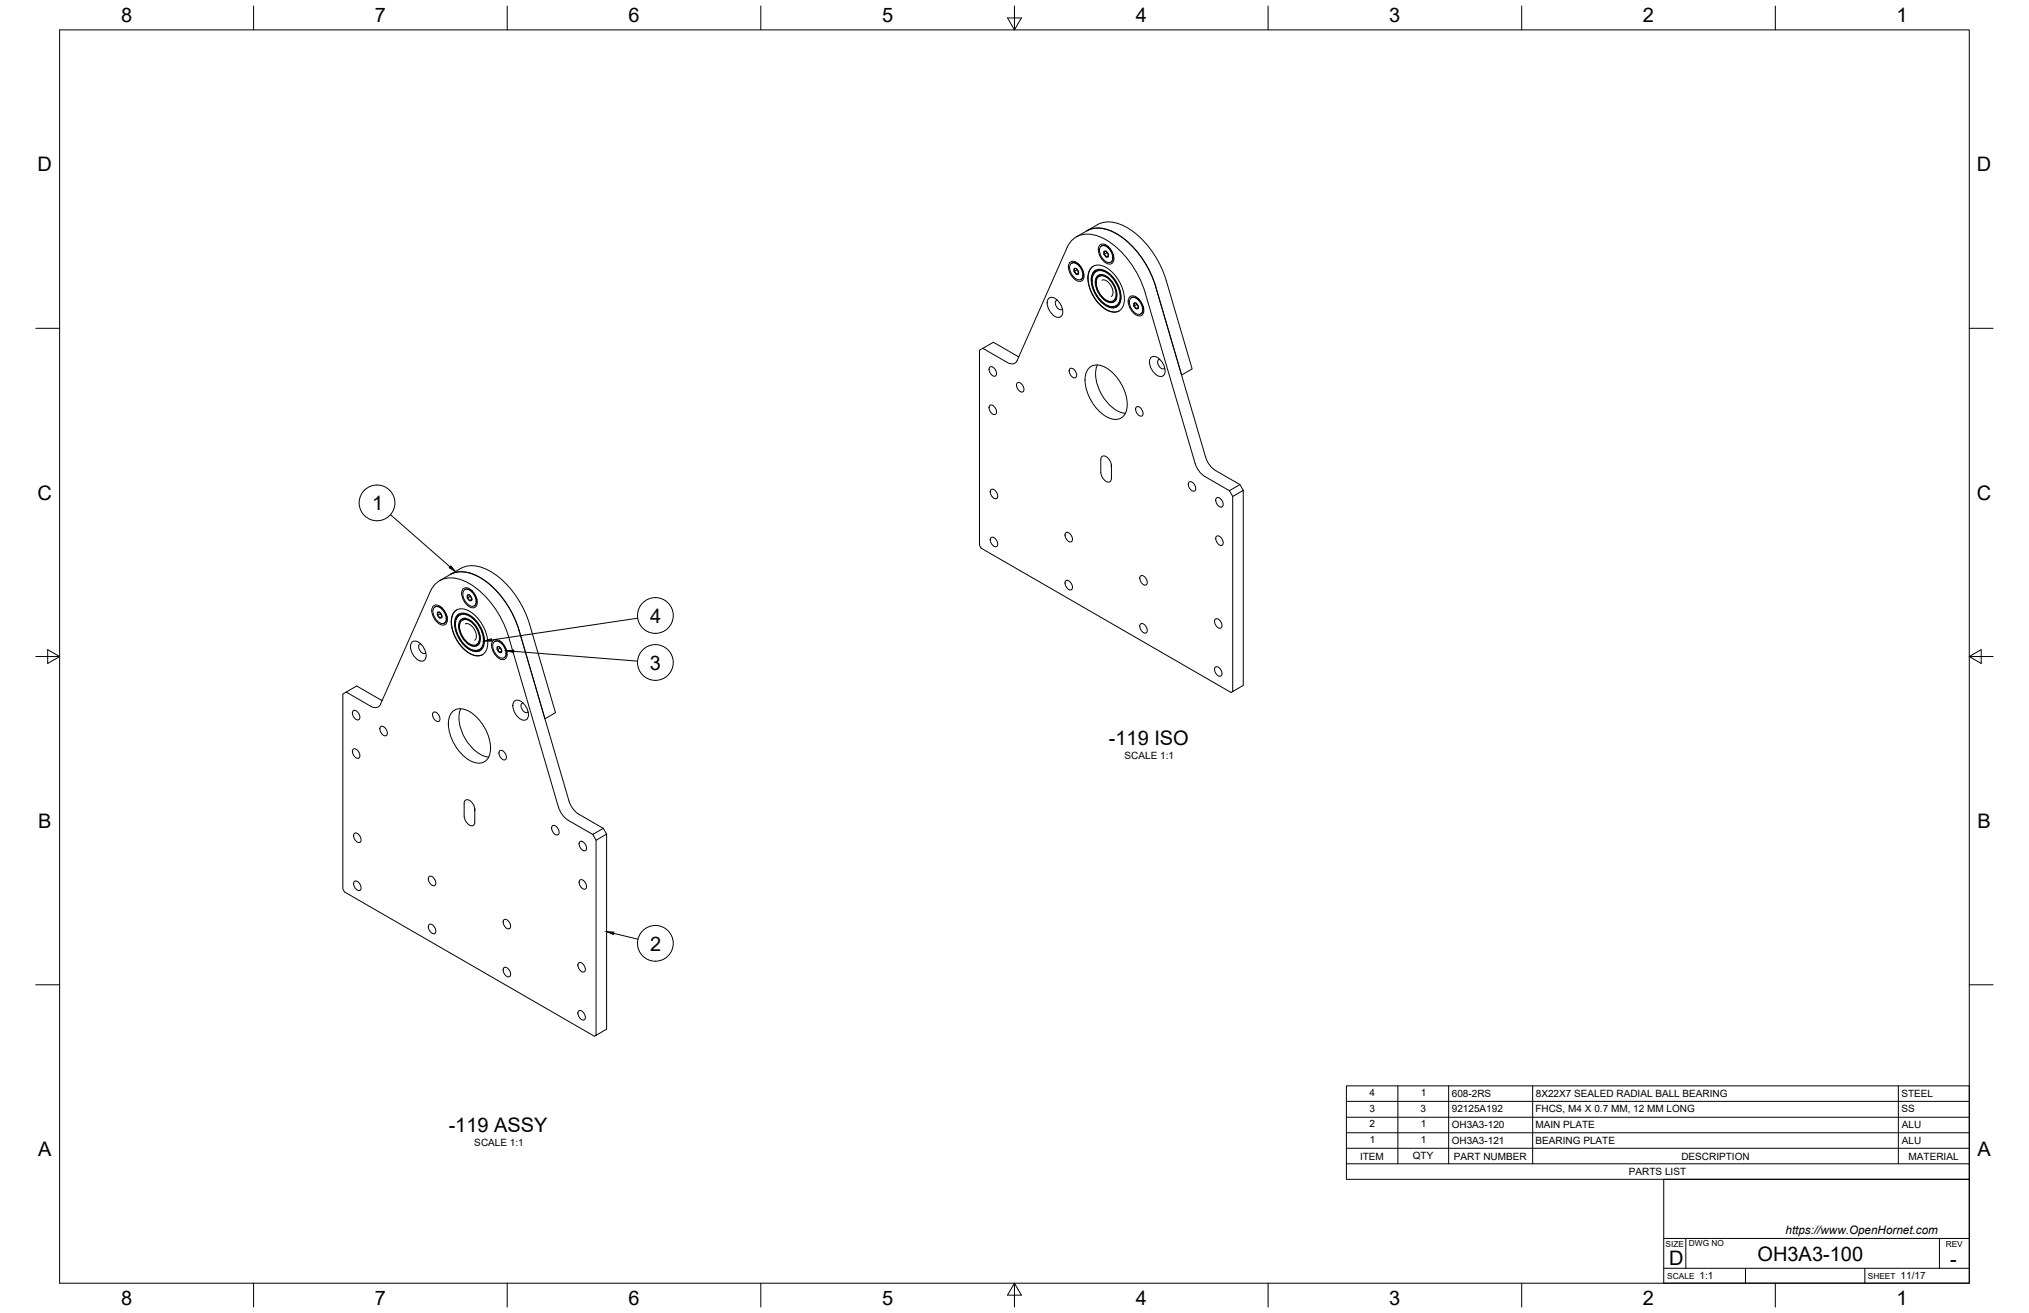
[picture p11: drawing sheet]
<svg xmlns="http://www.w3.org/2000/svg" width="864mm" height="559mm" viewBox="0 0 864 559" stroke-linecap="round" stroke-linejoin="round" font-family="sans-serif">
<defs><g id="words">
<g font-size="8.5">
<text x="51.6" y="9.4">8</text>
<text x="159.5" y="9.4">7</text>
<text x="267.5" y="9.4">6</text>
<text x="375.4" y="9.3">5</text>
<text x="483.4" y="9.4">4</text>
<text x="591.3" y="9.4">3</text>
<text x="699.3" y="9.4">2</text>
<text x="807.2" y="9.4">1</text>
<text x="16" y="72.9">D</text>
<text x="841.4" y="72.9">D</text>
<text x="16" y="212.6">C</text>
<text x="841.4" y="212.6">C</text>
<text x="158.4" y="217.1">1</text>
<text x="276.7" y="265">4</text>
<text x="276.6" y="285">3</text>
<text x="471.9" y="317">-119 ISO</text>
<text x="16.2" y="352.3">B</text>
<text x="841.7" y="352.3">B</text>
<text x="276.7" y="404.6">2</text>
<text x="191" y="481.8">-119 ASSY</text>
<text x="16.2" y="492">A</text>
<text x="841.7" y="492">A</text>
<text x="710.4" y="538.4">D</text>
<text x="748.1" y="536.7">OH3A3-100</text>
<text x="830.1" y="538.8">-</text>
<text x="51.6" y="555.5">8</text>
<text x="159.5" y="555.5">7</text>
<text x="267.5" y="555.5">6</text>
<text x="375.4" y="555.4">5</text>
<text x="483.4" y="555.5">4</text>
<text x="591.3" y="555.5">3</text>
<text x="699.3" y="555.5">2</text>
<text x="807.2" y="555.5">1</text>
</g>
<text font-size="5" x="760" y="525.2">https://www.OpenHornet.com</text>
<g font-size="4.3">
<text x="478.7" y="323.2">SCALE 1:1</text>
<text x="582.9" y="466.4">4</text>
<text x="604.8" y="466.5">1</text>
<text x="617.9" y="466.8">608-2RS</text>
<text x="653.7" y="466.8">8X22X7 SEALED RADIAL BALL BEARING</text>
<text x="809.3" y="466.8">STEEL</text>
<text x="582.8" y="473.1">3</text>
<text x="604.6" y="473.1">3</text>
<text x="617.9" y="473.3">92125A192</text>
<text x="653.5" y="473.4">FHCS, M4 X 0.7 MM, 12 MM LONG</text>
<text x="809.3" y="473.4">SS</text>
<text x="582.9" y="479.8">2</text>
<text x="604.8" y="479.8">1</text>
<text x="617.9" y="480.1">OH3A3-120</text>
<text x="653.5" y="480.1">MAIN PLATE</text>
<text x="809.5" y="480.1">ALU</text>
<text x="201.9" y="487.9">SCALE 1:1</text>
<text x="583" y="486.4">1</text>
<text x="604.8" y="486.4">1</text>
<text x="617.9" y="486.7">OH3A3-121</text>
<text x="653.6" y="486.7">BEARING PLATE</text>
<text x="809.5" y="486.7">ALU</text>
<text x="578.9" y="493.5">ITEM</text>
<text x="601.3" y="493.4">QTY</text>
<text x="618.8" y="493.5">PART NUMBER</text>
<text x="715.6" y="493.5">DESCRIPTION</text>
<text x="812.4" y="493.5">MATERIAL</text>
<text x="693.3" y="500.1">PARTS LIST</text>
<text x="723.4" y="544.5">1:1</text>
<text x="809" y="544.5">11/17</text>
</g>
<g font-size="3.5">
<text x="708.9" y="530.9">SIZE</text>
<text x="718.9" y="530.5">DWG NO</text>
<text x="828.2" y="530.9">REV</text>
<text x="709.6" y="544.2">SCALE</text>
<text x="795" y="544.2">SHEET</text>
</g>
</g></defs>
<!-- layer: Visible -->
<g fill="none" stroke="#000" stroke-width=".43">
<path d="M462.6 98.3a17 17 0 0 1 7.7-3.8 19.8 19.8 0 0 1 15.3 6.9 42.7 42.7 0 0 1 10.8 18M462.6 98.3l-4.5 2.5M462.6 98.2a13 13 0 0 1 13.5 1.8 40.5 40.5 0 0 1 15.8 22M454.2 105.4l-21.3 48a2.67 2.67 0 0 1-4.1 .9l-10.5-6M454.2 105.4a9.5 9.5 0 0 1 12.3-5.2 34.7 34.7 0 0 1 19.1 19.5l1.8 4.9 21.3 72.6a10.1 10.1 0 0 0 4.1 5.6M455.3 111.7a3.1 3.1 0 0 1 4.5 1.4 5.6 5.6 0 0 1 1 6.1 3.1 3.1 0 0 1-4.4-1.4 5.6 5.6 0 0 1-1.1-6.1zM455.9 112.2a3.3 3.3 0 0 1 4.2 2.1 3.3 3.3 0 0 1-.3 4.7 5 5 0 0 1-4.6-5.1zM456.1 112a2.86 2.86 0 0 1 3.8 1.5 4 4 0 0 1 .4 5.3M457.2 115.6l.9 1.1M458.1 114.3h-.3a.79 .79 0 0 0-.6 1.2l.6 .5a.73 .73 0 0 0 1.1 .6M458.1 114.3a1.96 1.96 0 0 1 .9 2.3M458.1 114.3a.77 .77 0 0 0-1 .2 .77 .77 0 0 0 .1 1.1"/>
<path d="M458.3 112.1l1.1 .7M458.3 114.5l.8 1.3M458.3 114.9l-1.1 .7M459 116.6l-.9 .1M459.1 116.1l-1 .6M459.1 116l-.2 .6M459.1 112.4h-.2M459.2 112.6h-.1M460.3 118.8l-.2 .2M461.1 115.7v1.3M461.2 116h-.1M461.2 116.1l-.1 .2"/>
<path d="M464.6 113.8a5.6 5.6 0 0 1 7.2 .7 16.2 16.2 0 0 1 6.5 15 4.6 4.6 0 0 1-7.5 2.3 16.3 16.3 0 0 1-7.5-15.7zM465.2 117.2a3.5 3.5 0 0 1 5.6-1.6 12.5 12.5 0 0 1 5.9 12.7 3.2 3.2 0 0 1-3.8 2.2M465.4 113.3l-1.6 1.8-.7 3.1 .6 3.7 1.7 4.1 2.6 3.5 2.8 2.2 3 1.1 2.6-.5M465.5 115.7a4.4 4.4 0 0 1 6.2 .3 13.3 13.3 0 0 1 5.2 12.5 3.7 3.7 0 0 1-6.1 1.7 13.3 13.3 0 0 1-6.1-13zM466 116a4.8 4.8 0 0 1 6.5 1.2 12.2 12.2 0 0 1 3.9 11.1 3.5 3.5 0 0 1-5.6 1.4 12.3 12.3 0 0 1-5.6-12.3zM466.4 115a6.1 6.1 0 0 0-1.4 6.8 11.7 11.7 0 0 0 8.9 9.2l1.5-.4M467.2 117.3a4.5 4.5 0 0 1 5.7 2 8.1 8.1 0 0 1 1.9 8.5 3.6 3.6 0 0 1-5.5-.7 8.6 8.6 0 0 1-2.5-9.3zM467.6 117.8a4.1 4.1 0 0 1 5.1 1.8 7.4 7.4 0 0 1 1.8 7.8 3.3 3.3 0 0 1-5-.7 7.9 7.9 0 0 1-2.4-8.5zM467.8 117.6a3.9 3.9 0 0 1 4.9 1.7 7.1 7.1 0 0 1 1.8 8.2l-.7 .5M468 104.4a3.1 3.1 0 0 1 4.5 1.4 5.6 5.6 0 0 1 1.1 6.1 3.1 3.1 0 0 1-4.5-1.4 5.6 5.6 0 0 1-1.1-6.1zM468.6 104.8a3.3 3.3 0 0 1 4.2 2.2 3.3 3.3 0 0 1-.2 4.7 5 5 0 0 1-4.6-5.2zM468.8 104.7a2.9 2.9 0 0 1 3.8 1.5 4 4 0 0 1 .4 5.3"/>
<path d="M469 119.3l1.2-.1 .9 .4 1.9 2.2 .7 2.3-.1 1.4-.6 .7M469.2 116.9a2.91 2.91 0 0 0-2.7 3.9 9.2 9.2 0 0 0 6.1 7.8 2.33 2.33 0 0 0 2.6-1.4M469.9 108.2a.84 .84 0 0 1 .2-1.3 .84 .84 0 0 1 1.2 .5l.5 1-.1 .8M469.9 108.2a1.23 1.23 0 0 0 1.8 1M470.8 107l-.3-.1a.62 .62 0 0 0-.6 .3 .62 .62 0 0 0 .1 .7l-.1 .3 .5 .4a.8 .8 0 0 0 1.2 .6h.1M471 104.8l1.1 .6M471 107.1l.8 1.4M471 107.6l-1.1 .6M471.8 108.6l-.1 .6M471.8 108.7l-1 .6M471.8 105.1h-.2M472 105.2l-.1 .1"/>
<path d="M473 111.5l-.2 .1M473.8 108.4v1.2M473.9 108.6h-.1M474 108.8l-.2 .1M496.4 119.4l11 37.6-4.5 2.6-11-37.6M446.3 127.1a3.1 3.1 0 0 1 4.4 1.4 5.6 5.6 0 0 1 1.1 6.1 3.1 3.1 0 0 1-4.5-1.4 5.6 5.6 0 0 1-1-6.1zM450.1 127.7a1.77 1.77 0 0 0-.2 3.1l1.4 1.1 .9-.5M480.8 126.4a3.1 3.1 0 0 1 4.4 1.4 5.6 5.6 0 0 1 1.1 6.1 3.1 3.1 0 0 1-4.5-1.4 5.6 5.6 0 0 1-1-6.1zM481.3 126.9a3.3 3.3 0 0 1 4.2 2.1 3.3 3.3 0 0 1-.2 4.7 5 5 0 0 1-4.6-5.1zM481.5 126.7a2.88 2.88 0 0 1 3.8 1.5 3.6 3.6 0 0 1 .2 5.4M482.6 130.3l.9 1.1M483.5 129h-.2a.82 .82 0 0 0-.6 1.2l.5 .5a.81 .81 0 0 0 1.1 .6h.1"/>
<path d="M483.5 129a1.96 1.96 0 0 1 .9 2.3M483.5 129a.77 .77 0 0 0-1 .2 .77 .77 0 0 0 .1 1.1M483.7 126.8l1.2 .6M483.8 129.2l.7 1.3M483.8 129.6l-1.2 .7M484.4 131.3l-.9 .1M484.5 130.7l-.1 .6M484.5 130.8l-1 .6M484.6 127.1h-.3M484.7 127.3h-.1M486.6 130.4v1.3M486.6 130.6v.1"/>
<path d="M486.7 130.8l-.1 .2M491.9 122l21.2 72.6M421.2 156.4a1.92 1.92 0 0 1 2.7 1.5 1.31 1.31 0 0 1-.2 2.1 1.31 1.31 0 0 1-1.9-.8l-.8-1.5zM433.6 151.9l-10.8-6.2-5.9 3.4v83l.7 1.2 106.4 61.4 5.2-3v-83l-4.5 2.6v83M455.3 157a1.92 1.92 0 0 1 2.7 1.6 1.31 1.31 0 0 1-.2 2.1 1.31 1.31 0 0 1-1.9-.8l-.8-1.5zM463.4 156.7a5.7 5.7 0 0 1 7.4-.2 18.9 18.9 0 0 1 8.7 18 5 5 0 0 1-7.6 3.4 18.8 18.8 0 0 1-9.8-18.6zM467.1 155.3a16.1 16.1 0 0 0 4 15.8 12.5 12.5 0 0 0 7.9 4.8M489.8 152.2a3.1 3.1 0 0 1 4.5 1.4 5.6 5.6 0 0 1 1 6.1 3.1 3.1 0 0 1-4.4-1.4 5.6 5.6 0 0 1-1.1-6.1zM493.6 152.9a1.77 1.77 0 0 0-.2 3.1l1.5 1 .8-.4M421.2 172.7a1.92 1.92 0 0 1 2.7 1.6 1.31 1.31 0 0 1-.2 2.1 1.31 1.31 0 0 1-1.9-.9l-.8-1.5zM432.9 163.1a1.92 1.92 0 0 1 2.7 1.6 1.31 1.31 0 0 1-.2 2.1 1.31 1.31 0 0 1-2-.9l-.7-1.5zM483.6 173.4a1.92 1.92 0 0 1 2.7 1.5 1.31 1.31 0 0 1-.2 2.1 1.31 1.31 0 0 1-2-.8l-.7-1.5z"/>
<path d="M473 197.8l.1 1M513.2 194.6a10.1 10.1 0 0 0 4.1 5.6l10.4 6 1.5 2.5M421.7 208.5a1.92 1.92 0 0 1 2.7 1.6 1.31 1.31 0 0 1-.2 2.1 1.31 1.31 0 0 1-1.9-.8l-.8-1.6zM468.5 200.9a4 4 0 0 0 3.7 4.2l.8-1 .1-5.8a4 4 0 0 0-3.7-4.2l-.8 1-.1 5.9M506 205.3a1.92 1.92 0 0 1 2.7 1.6 1.31 1.31 0 0 1-.2 2.1 1.31 1.31 0 0 1-2-.9l-.7-1.5zM512.8 202.8l10.5 6M517.7 212a1.92 1.92 0 0 1 2.7 1.6 1.31 1.31 0 0 1-.2 2.1 1.31 1.31 0 0 1-2-.8l-.7-1.5zM527.7 206.2l-4.4 2.6 1.4 2.5M421.7 228.9a1.92 1.92 0 0 1 2.7 1.6 1.31 1.31 0 0 1-.2 2.1 1.31 1.31 0 0 1-1.9-.8l-.8-1.5zM453.5 226.9a1.92 1.92 0 0 1 2.8 1.6 1.31 1.31 0 0 1-.3 2.1 1.31 1.31 0 0 1-1.9-.9l-.8-1.5zM517.7 228.4a1.92 1.92 0 0 1 2.7 1.6 1.31 1.31 0 0 1-.2 2 1.31 1.31 0 0 1-2-.8l-.7-1.5zM183.2 251.7l-21.2 48a2.67 2.67 0 0 1-4.2 .9l-10.5-6.1"/>
<path d="M183.2 251.7a9.5 9.5 0 0 1 12.3-5.2 34.7 34.7 0 0 1 19.2 19.5l1.8 4.9 21.2 72.6a10.1 10.1 0 0 0 4.2 5.6l10.4 6M184.3 258a3.1 3.1 0 0 1 4.5 1.4 5.6 5.6 0 0 1 1.1 6.1 3.1 3.1 0 0 1-4.5-1.4 5.6 5.6 0 0 1-1.1-6.1zM184.9 258.4a3.3 3.3 0 0 1 4.2 2.2 3.3 3.3 0 0 1-.2 4.7 5 5 0 0 1-4.6-5.2zM185.3 258.2l-.2 .1M185.3 258.2a4.4 4.4 0 0 1 4.8 4.4l-.2 1.8-.8 .8M187.3 258.4l1.1 .6M188.1 258.7h-.2M188.2 258.8v.1M191.6 244.5a17.2 17.2 0 0 1 7.7-3.7 19.8 19.8 0 0 1 15.4 6.9 42.6 42.6 0 0 1 10.7 18l11 37.6-4.5 2.6-11-37.6M191.6 244.5l-4.5 2.6M191.6 244.5a13 13 0 0 1 13.5 1.8 40.5 40.5 0 0 1 15.8 22M194.4 259.5l-1.6 1.9-.6 3.5 .6 3.8 1.7 3.8 2.5 3.3 2.8 2.2 3 1 2.6-.4"/>
<path d="M197.1 250.7a3.1 3.1 0 0 1 4.4 1.4 5.6 5.6 0 0 1 1.1 6.1 3.1 3.1 0 0 1-4.5-1.4 5.6 5.6 0 0 1-1-6.1zM197.6 251.1a3.3 3.3 0 0 1 4.2 2.2 3.3 3.3 0 0 1-.2 4.7 5 5 0 0 1-4.6-5.2zM197.8 251a2.86 2.86 0 0 1 3.8 1.5 3.6 3.6 0 0 1 .2 5.4M199.8 253.2h-.2a.62 .62 0 0 0-.7 .3 .62 .62 0 0 0 .1 .7l-.1 .3 .6 .5a.72 .72 0 0 0 1.1 .5h.1M199.8 253.2a1.96 1.96 0 0 1 .9 2.3M199.8 253.2a.77 .77 0 0 0-1 .3 .77 .77 0 0 0 .1 1l.9 1.1M200 251l1.1 .7M200.1 253.4l.7 1.4M200.1 253.9l-1.2 .6M200.7 255.5l-.9 .1M200.8 254.9l-.1 .6M200.8 255l-1 .6"/>
<path d="M200.9 251.4h-.2M201 251.5h-.1M202.9 254.6v1.3M202.9 254.9h.1M203 255.1l-.1 .1M453.5 247.3a1.92 1.92 0 0 1 2.8 1.6 1.31 1.31 0 0 1-.3 2.1 1.31 1.31 0 0 1-1.9-.8l-.8-1.6zM485.3 245.3a1.92 1.92 0 0 1 2.8 1.5 1.31 1.31 0 0 1-.3 2.1 1.31 1.31 0 0 1-1.9-.8l-.7-1.5zM175.3 273.4a3.1 3.1 0 0 1 4.4 1.4 5.6 5.6 0 0 1 1.1 6 3.1 3.1 0 0 1-4.4-1.3 5.6 5.6 0 0 1-1.1-6.1zM179.1 274.1a1.77 1.77 0 0 0-.2 3l1.4 1.1 .9-.5M186.2 261.8l.9 1.1M187.1 260.6h-.3a.79 .79 0 0 0-.6 1.1l.6 .6a.68 .68 0 0 0 .7 .6 .68 .68 0 0 0 .6-.6M187.1 260.6a1.5 1.5 0 0 1 .5 2.5l-.5-.2"/>
<path d="M187.1 260.6a.77 .77 0 0 0-1 .2 .77 .77 0 0 0 .1 1M187.3 260.8l.8 1.3M187.3 261.2l-1.1 .7M188.1 262.4l-1 .6M190.1 262v1.3M190.2 262.2l-.1 .1M190.2 262.4l-.1 .2M193.7 260.1a5.6 5.6 0 0 1 7.1 .7 16.2 16.2 0 0 1 6.5 15 4.6 4.6 0 0 1-7.5 2.3 16.3 16.3 0 0 1-7.5-15.7zM194.2 263.5a3.5 3.5 0 0 1 5.6-1.6 12.5 12.5 0 0 1 5.9 12.7 3.2 3.2 0 0 1-3.8 2.2M194.5 262a4.4 4.4 0 0 1 6.2 .3 13.3 13.3 0 0 1 5.2 12.5 3.7 3.7 0 0 1-6.1 1.7 13.3 13.3 0 0 1-6.1-13zM195 262.3a4.8 4.8 0 0 1 6.5 1.2 12.2 12.2 0 0 1 4 11.1 3.5 3.5 0 0 1-5.7 1.4 12.3 12.3 0 0 1-5.6-12.3zM195.4 261.3a6.1 6.1 0 0 0-1.4 6.8 11.7 11.7 0 0 0 8.9 9.1l1.5-.3"/>
<path d="M196.3 263.6a4.5 4.5 0 0 1 5.7 2 8.1 8.1 0 0 1 1.8 8.5 3.6 3.6 0 0 1-5.4-.7 8.6 8.6 0 0 1-2.6-9.3zM196.6 264.1a4.1 4.1 0 0 1 5.2 1.8 7.4 7.4 0 0 1 1.7 7.8 3.3 3.3 0 0 1-5-.7 7.9 7.9 0 0 1-2.3-8.5zM196.8 263.9a3.9 3.9 0 0 1 5 1.7 7.1 7.1 0 0 1 1.7 8.2l-.7 .5M198 265.5l.8-.1 1.1 .3 2 2.2 .9 2.5-.2 1.3-.6 .8M198.3 263.2a2.91 2.91 0 0 0-2.8 3.9 9.2 9.2 0 0 0 6.1 7.8 2.33 2.33 0 0 0 2.6-1.4M209.8 272.7a3.1 3.1 0 0 1 4.4 1.4 5.6 5.6 0 0 1 1.1 6.1 3.1 3.1 0 0 1-4.4-1.4 5.6 5.6 0 0 1-1.1-6.1zM210.3 273.2a3.3 3.3 0 0 1 4.3 2.1 3.3 3.3 0 0 1-.3 4.7 5 5 0 0 1-4.6-5.2zM210.8 272.9l-.3 .1M210.8 272.9a4.4 4.4 0 0 1 4.7 4.4l-.1 1.8-.6 .7M211.7 276.5l.8 1.2M212.5 275.3h-.2a.82 .82 0 0 0-.6 1.2l.5 .5a.83 .83 0 0 0 1.2 .6M212.5 275.3a1.96 1.96 0 0 1 .9 2.3"/>
<path d="M212.5 275.3a.77 .77 0 0 0-1 .2 .77 .77 0 0 0 .2 1M212.7 273.1l1.2 .6M212.8 275.5l.8 1.3M212.8 275.9l-1.1 .7M213.4 277.6l-.9 .1M213.6 277l-.2 .6M213.6 277.1l-1.1 .5M213.6 273.4h-.2M213.7 273.6h-.1M214.8 279.8l-.3 .1M215.6 276.7v1.3M215.6 276.9v.1"/>
<path d="M215.7 277.1l-.1 .2M220.9 268.3l21.3 72.6a10.1 10.1 0 0 0 4.1 5.6l10.5 6 1.4 2.5M485.3 265.7a1.92 1.92 0 0 1 2.8 1.6 1.31 1.31 0 0 1-.3 2.1 1.31 1.31 0 0 1-1.9-.9l-.7-1.5zM517.2 263.6a1.92 1.92 0 0 1 2.7 1.6 1.31 1.31 0 0 1-.2 2.1 1.31 1.31 0 0 1-2-.8l-.7-1.5zM162.6 298.2l-10.8-6.2-5.9 3.4v83l.7 1.2 106.4 61.4 5.2-3v-83l-4.5 2.6v83M218.8 298.5a3.1 3.1 0 0 1 4.5 1.4 5.6 5.6 0 0 1 1.1 6.1 3.1 3.1 0 0 1-4.5-1.4 5.6 5.6 0 0 1-1.1-6.1zM222.6 299.2a1.77 1.77 0 0 0-.1 3.1l1.4 1 .9-.4M517.2 284.1a1.92 1.92 0 0 1 2.7 1.5 1.31 1.31 0 0 1-.2 2.1 1.31 1.31 0 0 1-2-.8l-.7-1.5zM150.2 319a1.92 1.92 0 0 1 2.8 1.6 1.31 1.31 0 0 1-.3 2.1 1.31 1.31 0 0 1-1.9-.9l-.8-1.5zM150.2 302.6a1.92 1.92 0 0 1 2.8 1.6 1.31 1.31 0 0 1-.3 2.1 1.31 1.31 0 0 1-1.9-.8l-.8-1.5zM161.9 309.4a1.92 1.92 0 0 1 2.7 1.6 1.31 1.31 0 0 1-.2 2.1 1.31 1.31 0 0 1-1.9-.9l-.8-1.5zM184.3 303.3a1.92 1.92 0 0 1 2.8 1.6 1.31 1.31 0 0 1-.3 2.1 1.31 1.31 0 0 1-1.9-.8l-.8-1.6z"/>
<path d="M192.4 303a5.7 5.7 0 0 1 7.4-.2 18.9 18.9 0 0 1 8.7 18 5 5 0 0 1-7.5 3.4 18.8 18.8 0 0 1-9.9-18.6zM196.1 301.6a16.1 16.1 0 0 0 4.1 15.8 12.5 12.5 0 0 0 7.8 4.8M212.6 319.7a1.92 1.92 0 0 1 2.7 1.5 1.31 1.31 0 0 1-.2 2.1 1.31 1.31 0 0 1-1.9-.8l-.8-1.5zM150.7 354.8a1.92 1.92 0 0 1 2.8 1.6 1.31 1.31 0 0 1-.3 2.1 1.31 1.31 0 0 1-1.9-.8l-.7-1.6zM202 344.1l.1 5.7a1.5 1.5 0 0 1-1 1.7 1.5 1.5 0 0 1-1.8-.7l-1.2-1.6-.5-2M202 344.6l.1 .5M202.1 344.6a4 4 0 0 0-3.7-4.2l-.8 1-.1 5.9M235 351.6a1.92 1.92 0 0 1 2.8 1.6 1.31 1.31 0 0 1-.3 2.1 1.31 1.31 0 0 1-1.9-.9l-.8-1.5zM246.7 358.3a1.92 1.92 0 0 1 2.7 1.6 1.31 1.31 0 0 1-.2 2.1 1.31 1.31 0 0 1-1.9-.8l-.8-1.5zM256.8 352.5l-4.5 2.6 1.4 2.5M150.7 375.2a1.92 1.92 0 0 1 2.8 1.6 1.31 1.31 0 0 1-.3 2.1 1.31 1.31 0 0 1-1.9-.8l-.7-1.5zM182.5 373.2a1.92 1.92 0 0 1 2.8 1.6 1.31 1.31 0 0 1-.3 2.1 1.31 1.31 0 0 1-1.9-.9l-.7-1.5z"/>
<path d="M246.7 374.7a1.92 1.92 0 0 1 2.7 1.6 1.31 1.31 0 0 1-.2 2 1.31 1.31 0 0 1-1.9-.8l-.8-1.5zM182.5 393.6a1.92 1.92 0 0 1 2.8 1.6 1.31 1.31 0 0 1-.3 2.1 1.31 1.31 0 0 1-1.9-.8l-.7-1.6zM214.4 391.6a1.92 1.92 0 0 1 2.7 1.6 1.31 1.31 0 0 1-.2 2 1.31 1.31 0 0 1-2-.8l-.7-1.5zM214.4 412a1.92 1.92 0 0 1 2.7 1.6 1.31 1.31 0 0 1-.2 2.1 1.31 1.31 0 0 1-2-.9l-.7-1.5zM246.2 409.9a1.92 1.92 0 0 1 2.7 1.6 1.31 1.31 0 0 1-.2 2.1 1.31 1.31 0 0 1-2-.8l-.7-1.5zM246.2 430.4a1.92 1.92 0 0 1 2.7 1.6 1.31 1.31 0 0 1-.2 2 1.31 1.31 0 0 1-2-.8l-.7-1.5z"/>
</g>
<!-- layer: Border -->
<g fill="none" stroke="#000" stroke-width=".43">
<path d="M25.4 12.7h812.8v533.4h-812.8zM107.9 2.6v10.1M215.9 2.6v10.1M323.8 2.6v10.1M428.8 7.6h5.9l-2.9 5.1zM431.8 2.6v10.1M539.7 2.6v10.1M647.7 2.6v10.1M755.6 2.6v10.1M15.2 139.7h10.2M838.2 139.7h10.1M15.2 279.4h10.2"/>
<path d="M20.3 276.5l5.1 2.9-5.1 3zM838.2 279.4l5.1-2.9v5.9zM838.2 279.4h10.1M15.2 419.1h10.2M838.2 419.1h10.1M107.9 546.1v10.2M215.9 546.1v10.2M323.8 546.1v10.2M431.8 546.1l2.9 5.1h-5.9zM431.8 546.1v10.2M539.7 546.1v10.2M647.7 546.1v10.2"/>
<path d="M755.6 546.1v10.2"/>
</g>
<!-- layer: Parts Lists -->
<path d="M573.1 462.1h265.1v39.8h-265.1zM573.1 475.5h265.1M573.1 468.7h265.1M595 462.1v33.2M616.6 462.1v33.2M652.3 462.1v33.2M808 462.1v33.2M573.1 495.3h265.1M573.1 488.7h265.1M573.1 482.1h265.1" fill="none" stroke="#000" stroke-width=".43"/>
<!-- layer: Balloons -->
<g fill="none" stroke="#000" stroke-width=".43">
<path d="M166.2 219.1l25.4 22.2M218.7 277.2l52.6 4.2M271.4 263.1l-62.2 9.3M261.2 397.2l10.3 2.5"/>
<circle cx="160.5" cy="214" r="7.6"/>
<circle cx="278.9" cy="261.9" r="7.6"/>
<circle cx="278.9" cy="282" r="7.6"/>
<circle cx="278.9" cy="401.5" r="7.6"/>
</g>
<path d="M191.9 240.9l1.9 2.3-2.6-1.6zM206.2 272.8l2.9-.9 .2 1zM215.6 277l3.1-.3-.1 1zM258.2 396.5l3.1 .2-.3 1z" fill="#000" stroke="#000" stroke-width=".43"/>
<!-- layer: Titleblock -->
<path d="M708.1 501.9h130.1v44.2h-130.1zM708.1 539.8h130.1M708.1 527.1h130.1M717.5 527.1v12.7M742.9 539.8v6.3M793.7 539.8v6.3M825.5 527.1v12.7" fill="none" stroke="#000" stroke-width=".43"/>
<use href="#words"/>
</svg>
